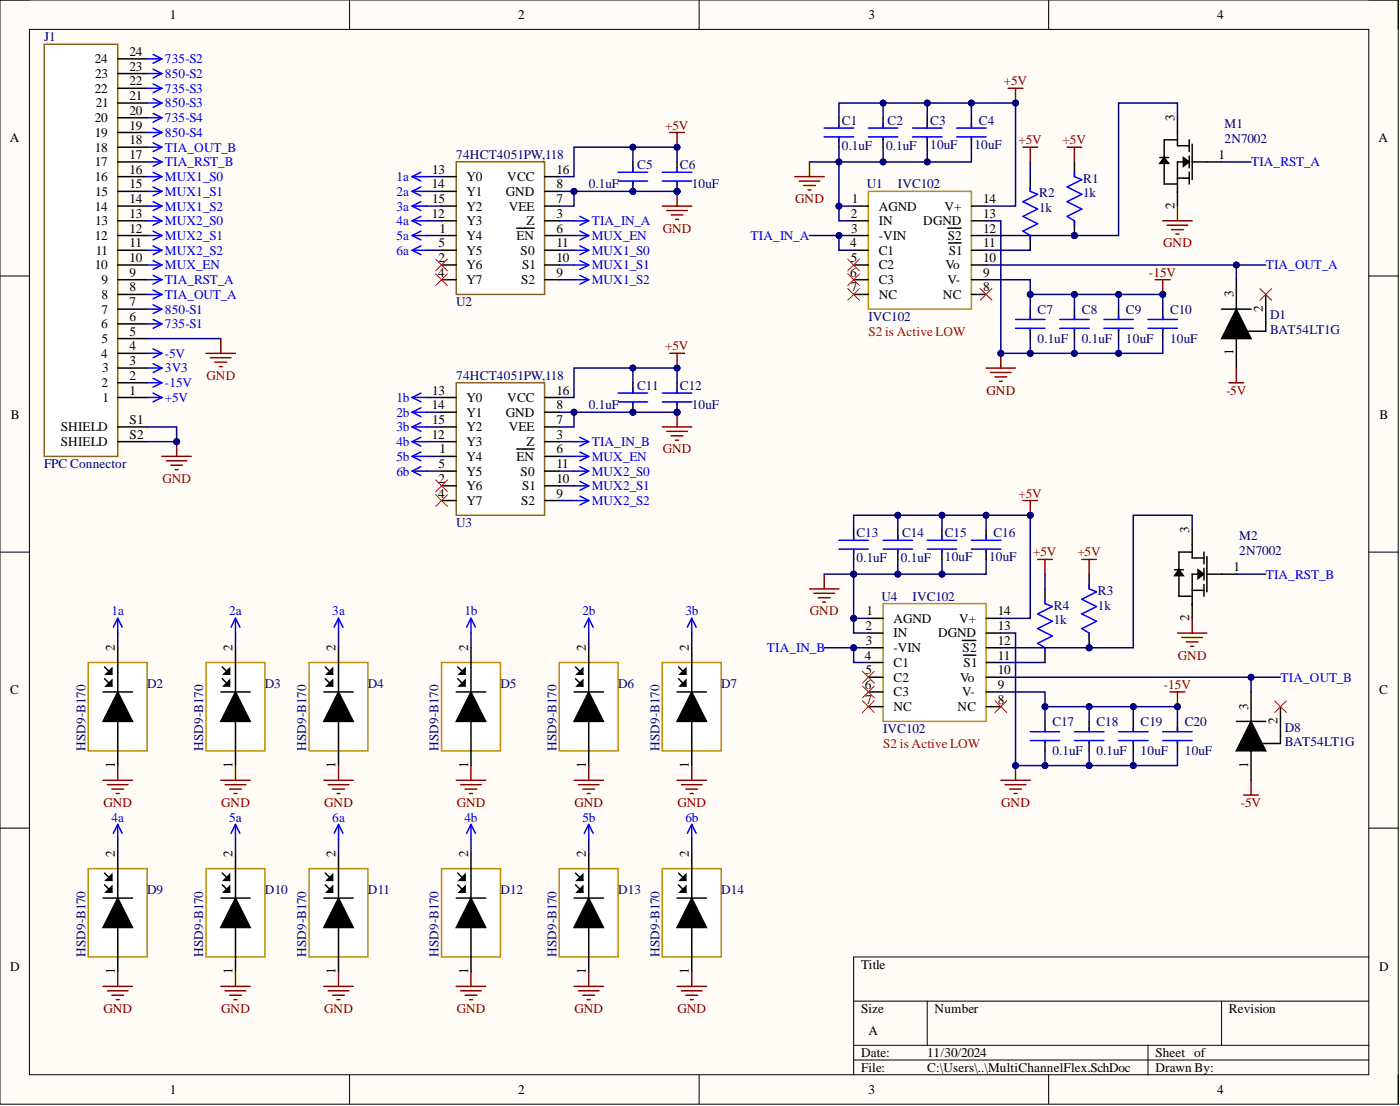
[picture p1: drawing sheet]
<svg xmlns="http://www.w3.org/2000/svg" width="241mm" height="190mm" viewBox="0 0 241 190" stroke-linecap="round" stroke-linejoin="round" font-family="sans-serif">
<defs><g id="words">
<g font-size="2.3">
<text x="29.3" y="3.3">1</text>
<text x="89.3" y="3.3">2</text>
<text x="149.7" y="3.3">3</text>
<text x="209.8" y="3.3">4</text>
<text x="16.3" y="10.9">24</text>
<text x="22.3" y="9.6">24</text>
<text x="16.3" y="16">22</text>
<text x="16.4" y="13.4">23</text>
<text x="22.3" y="17.2">21</text>
<text x="22.3" y="14.7">22</text>
<text x="22.3" y="12.2">23</text>
<text x="16.3" y="23.6">19</text>
<text x="16.3" y="21">20</text>
<text x="16.5" y="18.5">21</text>
<text x="22.3" y="22.3">19</text>
<text x="22.3" y="19.8">20</text>
<text x="202.4" y="20.8" transform="rotate(-90 202.4 20.8)">3</text>
<text x="1.7" y="24.5">A</text>
<text x="16.3" y="28.7">17</text>
<text x="16.3" y="26.1">18</text>
<text x="22.3" y="29.9">16</text>
<text x="22.3" y="27.4">17</text>
<text x="22.3" y="24.8">18</text>
<text x="74.5" y="29.9">13</text>
<text x="95.9" y="29.9">16</text>
<text x="210" y="27.4">1</text>
<text x="237.6" y="24.5">A</text>
<text x="16.3" y="31.2">16</text>
<text x="16.4" y="33.7">15</text>
<text x="22.3" y="35">14</text>
<text x="22.3" y="32.5">15</text>
<text x="74.4" y="32.5">14</text>
<text x="74.5" y="35">15</text>
<text x="80.4" y="31.2">Y0</text>
<text x="80.4" y="33.7">Y1</text>
<text x="87.2" y="33.7">GND</text>
<text x="87.4" y="31.2">VCC</text>
<text x="95.9" y="35">7</text>
<text x="95.9" y="32.5">8</text>
<text x="146.8" y="35">1</text>
<text x="169.5" y="35">14</text>
<text x="16.3" y="41.3">12</text>
<text x="16.3" y="36.3">14</text>
<text x="16.4" y="38.8">13</text>
<text x="22.3" y="40.1">12</text>
<text x="22.3" y="37.5">13</text>
<text x="74.4" y="37.5">12</text>
<text x="75.8" y="40.1">1</text>
<text x="80.4" y="41.3">Y4</text>
<text x="80.4" y="38.8">Y3</text>
<text x="80.4" y="36.3">Y2</text>
<text x="87.7" y="36.3">VEE</text>
<text x="89" y="41.3">EN</text>
<text x="90.7" y="38.8">Z</text>
<text x="95.9" y="37.5">3</text>
<text x="95.9" y="40.1">6</text>
<text x="146.6" y="37.5">2</text>
<text x="146.7" y="40.1">3</text>
<text x="151.4" y="36.3">AGND</text>
<text x="151.4" y="38.8">IN</text>
<text x="151.4" y="41.3">-VIN</text>
<text x="159.1" y="38.8">DGND</text>
<text x="162.8" y="36.3">V+</text>
<text x="163.4" y="41.3">S2</text>
<text x="169.5" y="40.1">12</text>
<text x="169.5" y="37.5">13</text>
<text x="202.4" y="36" transform="rotate(-90 202.4 36)">2</text>
<text x="16.3" y="46.4">10</text>
<text x="16.5" y="43.9">11</text>
<text x="22.3" y="47.7">9</text>
<text x="22.3" y="45.1">10</text>
<text x="22.3" y="42.6">11</text>
<text x="75.5" y="47.7">4</text>
<text x="75.6" y="45.1">2</text>
<text x="75.6" y="42.6">5</text>
<text x="80.4" y="46.4">Y6</text>
<text x="80.4" y="43.9">Y5</text>
<text x="89.7" y="43.9">S0</text>
<text x="90" y="46.4">S1</text>
<text x="95.9" y="47.7">9</text>
<text x="95.9" y="45.1">10</text>
<text x="95.9" y="42.6">11</text>
<text x="146.5" y="42.6">4</text>
<text x="146.5" y="47.7">6</text>
<text x="146.6" y="45.1">5</text>
<text x="151.4" y="43.9">C1</text>
<text x="151.4" y="46.4">C2</text>
<text x="162.9" y="46.4">Vo</text>
<text x="163.5" y="43.9">S1</text>
<text x="169.5" y="47.7">9</text>
<text x="169.5" y="45.1">10</text>
<text x="169.5" y="42.6">11</text>
<text x="17.5" y="51.5">8</text>
<text x="17.5" y="48.9">9</text>
<text x="22.3" y="52.7">7</text>
<text x="22.3" y="50.2">8</text>
<text x="80.4" y="48.9">Y7</text>
<text x="89.8" y="48.9">S2</text>
<text x="146.6" y="50.2">7</text>
<text x="151.4" y="48.9">C3</text>
<text x="151.4" y="51.5">NC</text>
<text x="162.5" y="51.5">NC</text>
<text x="163.3" y="48.9">V-</text>
<text x="169.5" y="50.2">8</text>
<text x="212.6" y="51.2" transform="rotate(-90 212.6 51.2)">3</text>
<text x="217.7" y="53.8" transform="rotate(-90 217.7 53.8)">2</text>
<text x="17.4" y="56.5">6</text>
<text x="17.5" y="59.1">5</text>
<text x="17.5" y="54">7</text>
<text x="22.3" y="57.8">5</text>
<text x="22.3" y="55.3">6</text>
<text x="17.4" y="61.6">4</text>
<text x="17.6" y="64.2">3</text>
<text x="22.3" y="65.4">2</text>
<text x="22.3" y="62.9">3</text>
<text x="22.3" y="60.3">4</text>
<text x="212.6" y="61.2" transform="rotate(-90 212.6 61.2)">1</text>
<text x="17.5" y="66.7">2</text>
<text x="17.7" y="69.2">1</text>
<text x="22.3" y="68">1</text>
<text x="74.4" y="70.5">14</text>
<text x="74.5" y="68">13</text>
<text x="80.4" y="69.2">Y0</text>
<text x="80.4" y="71.8">Y1</text>
<text x="87.2" y="71.8">GND</text>
<text x="87.4" y="69.2">VCC</text>
<text x="95.9" y="70.5">8</text>
<text x="95.9" y="68">16</text>
<text x="1.9" y="72.1">B</text>
<text x="10.5" y="74.3">SHIELD</text>
<text x="10.5" y="76.8">SHIELD</text>
<text x="22.3" y="73">S1</text>
<text x="22.3" y="75.6">S2</text>
<text x="74.4" y="75.6">12</text>
<text x="74.5" y="73">15</text>
<text x="80.4" y="76.8">Y3</text>
<text x="80.4" y="74.3">Y2</text>
<text x="87.7" y="74.3">VEE</text>
<text x="90.7" y="76.8">Z</text>
<text x="95.9" y="75.6">3</text>
<text x="95.9" y="73">7</text>
<text x="237.8" y="72.1">B</text>
<text x="75.6" y="83.2">2</text>
<text x="75.6" y="80.6">5</text>
<text x="75.8" y="78.1">1</text>
<text x="80.4" y="79.4">Y4</text>
<text x="80.4" y="81.9">Y5</text>
<text x="89" y="79.4">EN</text>
<text x="89.7" y="81.9">S0</text>
<text x="95.9" y="78.1">6</text>
<text x="95.9" y="83.2">10</text>
<text x="95.9" y="80.6">11</text>
<text x="75.5" y="85.7">4</text>
<text x="80.4" y="84.4">Y6</text>
<text x="80.4" y="87">Y7</text>
<text x="89.8" y="87">S2</text>
<text x="90" y="84.4">S1</text>
<text x="95.9" y="85.7">9</text>
<text x="205" y="91.8" transform="rotate(-90 205 91.8)">3</text>
<text x="212.6" y="98.4">1</text>
<text x="149.3" y="106">1</text>
<text x="154" y="107.3">AGND</text>
<text x="165.3" y="107.3">V+</text>
<text x="172" y="106">14</text>
<text x="205" y="107" transform="rotate(-90 205 107)">2</text>
<text x="19.8" y="112.1" transform="rotate(-90 19.8 112.1)">2</text>
<text x="40.1" y="112.1" transform="rotate(-90 40.1 112.1)">2</text>
<text x="57.8" y="112.1" transform="rotate(-90 57.8 112.1)">2</text>
<text x="80.7" y="112.1" transform="rotate(-90 80.7 112.1)">2</text>
<text x="101" y="112.1" transform="rotate(-90 101 112.1)">2</text>
<text x="118.7" y="112.1" transform="rotate(-90 118.7 112.1)">2</text>
<text x="149.1" y="113.6">4</text>
<text x="149.2" y="108.5">2</text>
<text x="149.2" y="111.1">3</text>
<text x="154" y="109.8">IN</text>
<text x="154" y="112.3">-VIN</text>
<text x="161.7" y="109.8">DGND</text>
<text x="165.9" y="112.3">S2</text>
<text x="172" y="113.6">11</text>
<text x="172" y="111.1">12</text>
<text x="172" y="108.5">13</text>
<text x="1.8" y="119.6">C</text>
<text x="149.1" y="118.7">6</text>
<text x="149.2" y="116.1">5</text>
<text x="154" y="114.9">C1</text>
<text x="154" y="117.4">C2</text>
<text x="154" y="119.9">C3</text>
<text x="165.5" y="117.4">Vo</text>
<text x="165.8" y="119.9">V-</text>
<text x="166.1" y="114.9">S1</text>
<text x="172" y="118.7">9</text>
<text x="172" y="116.1">10</text>
<text x="237.7" y="119.6">C</text>
<text x="149.2" y="121.2">7</text>
<text x="154" y="122.5">NC</text>
<text x="165.1" y="122.5">NC</text>
<text x="172" y="121.2">8</text>
<text x="215.1" y="122.2" transform="rotate(-90 215.1 122.2)">3</text>
<text x="220.2" y="124.8" transform="rotate(-90 220.2 124.8)">2</text>
<text x="19.8" y="132.2" transform="rotate(-90 19.8 132.2)">1</text>
<text x="40.1" y="132.2" transform="rotate(-90 40.1 132.2)">1</text>
<text x="57.8" y="132.2" transform="rotate(-90 57.8 132.2)">1</text>
<text x="80.7" y="132.2" transform="rotate(-90 80.7 132.2)">1</text>
<text x="101" y="132.2" transform="rotate(-90 101 132.2)">1</text>
<text x="118.7" y="132.2" transform="rotate(-90 118.7 132.2)">1</text>
<text x="215.1" y="132.2" transform="rotate(-90 215.1 132.2)">1</text>
<text x="19.8" y="147.6" transform="rotate(-90 19.8 147.6)">2</text>
<text x="40.1" y="147.6" transform="rotate(-90 40.1 147.6)">2</text>
<text x="57.8" y="147.6" transform="rotate(-90 57.8 147.6)">2</text>
<text x="80.7" y="147.6" transform="rotate(-90 80.7 147.6)">2</text>
<text x="101" y="147.6" transform="rotate(-90 101 147.6)">2</text>
<text x="118.7" y="147.6" transform="rotate(-90 118.7 147.6)">2</text>
<text x="1.8" y="167.2">D</text>
<text x="19.8" y="167.7" transform="rotate(-90 19.8 167.7)">1</text>
<text x="40.1" y="167.7" transform="rotate(-90 40.1 167.7)">1</text>
<text x="57.8" y="167.7" transform="rotate(-90 57.8 167.7)">1</text>
<text x="80.7" y="167.7" transform="rotate(-90 80.7 167.7)">1</text>
<text x="101" y="167.7" transform="rotate(-90 101 167.7)">1</text>
<text x="118.7" y="167.7" transform="rotate(-90 118.7 167.7)">1</text>
<text x="148.4" y="166.9">Title</text>
<text x="237.7" y="167.2">D</text>
<text x="148.4" y="174.5">Size</text>
<text x="149.7" y="178.3">A</text>
<text x="161.1" y="174.5">Number</text>
<text x="211.8" y="174.5">Revision</text>
<text x="148.4" y="182.1">Date:</text>
<text x="148.4" y="184.6">File:</text>
<text x="159.8" y="182.1">11/30/2024</text>
<text x="159.8" y="184.6">C:\Users\..\MultiChannelFlex.SchDoc</text>
<text x="199.1" y="182.1">Sheet of</text>
<text x="199.1" y="184.6">Drawn By:</text>
<text x="29.3" y="188.4">1</text>
<text x="89.3" y="188.4">2</text>
<text x="149.7" y="188.4">3</text>
<text x="209.8" y="188.4">4</text>
</g>
<g font-size="2.3" fill="#000080">
<text x="7.6" y="7.1">J1</text>
<text x="145.1" y="21.6">C1</text>
<text x="153" y="21.6">C2</text>
<text x="160.3" y="21.6">C3</text>
<text x="168.7" y="21.6">C4</text>
<text x="211.1" y="22.1">M1</text>
<text x="78.6" y="27.4">74HCT4051PW,118</text>
<text x="109.8" y="29.2">C5</text>
<text x="117.2" y="29.2">C6</text>
<text x="145.1" y="25.9">0.1uF</text>
<text x="152.7" y="25.9">0.1uF</text>
<text x="160.3" y="25.6">10uF</text>
<text x="167.9" y="25.6">10uF</text>
<text x="211.1" y="24.6">2N7002</text>
<text x="101.5" y="32.5">0.1uF</text>
<text x="119.2" y="32.5">10uF</text>
<text x="149.4" y="32.5">U1</text>
<text x="154.7" y="32.5">IVC102</text>
<text x="179.1" y="34">R2</text>
<text x="186.7" y="31.4">R1</text>
<text x="186.7" y="34">1k</text>
<text x="179.1" y="36.5">1k</text>
<text x="78.6" y="52.7">U2</text>
<text x="149.7" y="55.3">IVC102</text>
<text x="178.8" y="54">C7</text>
<text x="178.8" y="59.1">0.1uF</text>
<text x="186.5" y="54">C8</text>
<text x="186.5" y="59.1">0.1uF</text>
<text x="194.1" y="54">C9</text>
<text x="194.1" y="59.1">10uF</text>
<text x="201.7" y="54">C10</text>
<text x="201.7" y="59.1">10uF</text>
<text x="218.9" y="55">D1</text>
<text x="218.9" y="57.6">BAT54LT1G</text>
<text x="78.6" y="65.4">74HCT4051PW,118</text>
<text x="101.5" y="70.5">0.1uF</text>
<text x="109.8" y="67.2">C11</text>
<text x="117.2" y="67.2">C12</text>
<text x="119.2" y="70.5">10uF</text>
<text x="7.6" y="80.6">FPC Connector</text>
<text x="78.6" y="90.8">U3</text>
<text x="147.6" y="92.6">C13</text>
<text x="155.5" y="92.6">C14</text>
<text x="162.9" y="92.6">C15</text>
<text x="171.2" y="92.6">C16</text>
<text x="213.6" y="93.1">M2</text>
<text x="213.6" y="95.6">2N7002</text>
<text x="147.6" y="96.9">0.1uF</text>
<text x="155.3" y="96.9">0.1uF</text>
<text x="162.9" y="96.6">10uF</text>
<text x="170.5" y="96.6">10uF</text>
<text x="152" y="103.5">U4</text>
<text x="157.3" y="103.5">IVC102</text>
<text x="181.6" y="105">R4</text>
<text x="181.6" y="107.5">1k</text>
<text x="189.2" y="102.4">R3</text>
<text x="189.2" y="105">1k</text>
<text x="25.4" y="118.4">D2</text>
<text x="45.7" y="118.4">D3</text>
<text x="63.4" y="118.4">D4</text>
<text x="86.3" y="118.4">D5</text>
<text x="106.5" y="118.4">D6</text>
<text x="124.3" y="118.4">D7</text>
<text x="181.4" y="125">C17</text>
<text x="189" y="125">C18</text>
<text x="196.6" y="125">C19</text>
<text x="204.2" y="125">C20</text>
<text x="14.7" y="129.3" transform="rotate(-90 14.7 129.3)">HSD9-B170</text>
<text x="35" y="129.3" transform="rotate(-90 35 129.3)">HSD9-B170</text>
<text x="52.8" y="129.3" transform="rotate(-90 52.8 129.3)">HSD9-B170</text>
<text x="75.6" y="129.3" transform="rotate(-90 75.6 129.3)">HSD9-B170</text>
<text x="95.9" y="129.3" transform="rotate(-90 95.9 129.3)">HSD9-B170</text>
<text x="113.6" y="129.3" transform="rotate(-90 113.6 129.3)">HSD9-B170</text>
<text x="152.2" y="126.3">IVC102</text>
<text x="181.4" y="130.1">0.1uF</text>
<text x="189" y="130.1">0.1uF</text>
<text x="196.6" y="130.1">10uF</text>
<text x="204.2" y="130.1">10uF</text>
<text x="221.5" y="126">D8</text>
<text x="221.5" y="128.6">BAT54LT1G</text>
<text x="25.4" y="153.9">D9</text>
<text x="45.7" y="153.9">D10</text>
<text x="63.4" y="153.9">D11</text>
<text x="86.3" y="153.9">D12</text>
<text x="106.5" y="153.9">D13</text>
<text x="124.3" y="153.9">D14</text>
<text x="14.7" y="164.8" transform="rotate(-90 14.7 164.8)">HSD9-B170</text>
<text x="35" y="164.8" transform="rotate(-90 35 164.8)">HSD9-B170</text>
<text x="52.8" y="164.8" transform="rotate(-90 52.8 164.8)">HSD9-B170</text>
<text x="75.6" y="164.8" transform="rotate(-90 75.6 164.8)">HSD9-B170</text>
<text x="95.9" y="164.8" transform="rotate(-90 95.9 164.8)">HSD9-B170</text>
<text x="113.6" y="164.8" transform="rotate(-90 113.6 164.8)">HSD9-B170</text>
</g>
<g font-size="2.3" fill="#00f">
<text x="28.4" y="10.9">735-S2</text>
<text x="28.4" y="13.4">850-S2</text>
<text x="28.4" y="16">735-S3</text>
<text x="28.4" y="18.5">850-S3</text>
<text x="28.4" y="21">735-S4</text>
<text x="28.4" y="23.6">850-S4</text>
<text x="28.4" y="26.1">TIA_OUT_B</text>
<text x="28.4" y="28.7">TIA_RST_B</text>
<text x="215.6" y="28.7">TIA_RST_A</text>
<text x="28.4" y="31.2">MUX1_S0</text>
<text x="28.4" y="33.7">MUX1_S1</text>
<text x="68.3" y="31.2">1a</text>
<text x="68.3" y="33.7">2a</text>
<text x="28.4" y="36.3">MUX1_S2</text>
<text x="28.4" y="38.8">MUX2_S0</text>
<text x="28.4" y="41.3">MUX2_S1</text>
<text x="68.3" y="36.3">3a</text>
<text x="68.3" y="38.8">4a</text>
<text x="68.3" y="41.3">5a</text>
<text x="102" y="41.3">MUX_EN</text>
<text x="102" y="38.8">TIA_IN_A</text>
<text x="129.4" y="41.3">TIA_IN_A</text>
<text x="28.4" y="43.9">MUX2_S2</text>
<text x="28.4" y="46.4">MUX_EN</text>
<text x="68.3" y="43.9">6a</text>
<text x="102" y="43.9">MUX1_S0</text>
<text x="102" y="46.4">MUX1_S1</text>
<text x="218.2" y="46.4">TIA_OUT_A</text>
<text x="28.4" y="51.5">TIA_OUT_A</text>
<text x="28.4" y="48.9">TIA_RST_A</text>
<text x="102" y="48.9">MUX1_S2</text>
<text x="28.4" y="56.5">735-S1</text>
<text x="28.4" y="54">850-S1</text>
<text x="28.4" y="64.2">3V3</text>
<text x="28.4" y="61.6">-5V</text>
<text x="28.4" y="69.2">+5V</text>
<text x="28.4" y="66.7">-15V</text>
<text x="68.3" y="69.2">1b</text>
<text x="68.3" y="71.8">2b</text>
<text x="68.3" y="74.3">3b</text>
<text x="68.3" y="76.8">4b</text>
<text x="102" y="76.8">TIA_IN_B</text>
<text x="68.3" y="79.4">5b</text>
<text x="68.3" y="81.9">6b</text>
<text x="102" y="79.4">MUX_EN</text>
<text x="102" y="81.9">MUX2_S0</text>
<text x="102" y="84.4">MUX2_S1</text>
<text x="102" y="87">MUX2_S2</text>
<text x="218.2" y="99.7">TIA_RST_B</text>
<text x="19.2" y="106">1a</text>
<text x="39.5" y="106">2a</text>
<text x="57.2" y="106">3a</text>
<text x="80.1" y="106">1b</text>
<text x="100.4" y="106">2b</text>
<text x="118.1" y="106">3b</text>
<text x="132.2" y="112.3">TIA_IN_B</text>
<text x="220.7" y="117.4">TIA_OUT_B</text>
<text x="19.2" y="141.5">4a</text>
<text x="39.5" y="141.5">5a</text>
<text x="57.2" y="141.5">6a</text>
<text x="80.1" y="141.5">4b</text>
<text x="100.4" y="141.5">5b</text>
<text x="118.1" y="141.5">6b</text>
</g>
<g font-size="2.3" fill="#800000">
<text x="173" y="14.7">+5V</text>
<text x="114.7" y="22.3">+5V</text>
<text x="175.5" y="24.8">+5V</text>
<text x="183.2" y="24.8">+5V</text>
<text x="137.1" y="35">GND</text>
<text x="114.2" y="40.1">GND</text>
<text x="198" y="47.7">-15V</text>
<text x="200.5" y="42.6">GND</text>
<text x="114.7" y="60.3">+5V</text>
<text x="170" y="68">GND</text>
<text x="211.3" y="68">-5V</text>
<text x="114.2" y="78.1">GND</text>
<text x="175.5" y="85.7">+5V</text>
<text x="178.1" y="95.9">+5V</text>
<text x="185.7" y="95.9">+5V</text>
<text x="139.6" y="106">GND</text>
<text x="203" y="113.6">GND</text>
<text x="200.6" y="118.7">-15V</text>
<text x="17.8" y="139">GND</text>
<text x="38.1" y="139">GND</text>
<text x="55.9" y="139">GND</text>
<text x="78.7" y="139">GND</text>
<text x="99" y="139">GND</text>
<text x="116.8" y="139">GND</text>
<text x="172.6" y="139">GND</text>
<text x="213.8" y="139">-5V</text>
<text x="17.8" y="174.5">GND</text>
<text x="38.1" y="174.5">GND</text>
<text x="55.9" y="174.5">GND</text>
<text x="78.7" y="174.5">GND</text>
<text x="99" y="174.5">GND</text>
<text x="116.8" y="174.5">GND</text>
</g>
<g font-size="2.3" fill="#c00">
<text x="149.7" y="57.8">S2 is Active LOW</text>
<text x="152.2" y="128.8">S2 is Active LOW</text>
</g>
<g font-size="2.3" fill="#980000">
<text x="35.6" y="65.4">GND</text>
<text x="28" y="83.2">GND</text>
</g>
</g></defs>
<path d="M0 0h241v190.2h-241z" fill-rule="evenodd" fill="#fffcf8"/>
<path d="M0 0h241v190.2h-241z" fill="none" stroke="#000" stroke-width=".17"/>
<path d="M5.1 5.1h230.8v180h-230.8z" fill-rule="evenodd" fill="#fffcf8"/>
<g fill="none" stroke="#000" stroke-width=".17">
<path d="M0 0h5.1M60.2 0v5.1M120.5 0v5.1M180.7 0v5.1M235.9 0h5.1v5.1M5.1 5.1h230.8v180h-230.8zM0 47.5h5.1M235.9 47.5h5.1M0 95.1h5.1M235.9 95.1h5.1M0 142.6h5.1M235.9 142.6h5.1"/>
<path d="M147.1 172.4h88.8M159.8 172.4v7.6M210.6 172.4v7.6M235.9 164.8h-88.8v20.3M60.2 185.1v5.1M120.5 185.1v5.1M147.1 180h88.8M147.1 182.6h88.8M180.7 185.1v5.1M197.9 180v5.1M241 185.1v5.1"/>
</g>
<path d="M7.6 7.6h12.7v71h-12.7z" fill-rule="evenodd" fill="#fff"/>
<path d="M7.6 7.6h12.7v71h-12.7z" fill="none" stroke="#7f6000" stroke-width=".25"/>
<g fill="none" stroke="#000" stroke-width=".25">
<path d="M20.3 17.7h5.1M20.3 15.2h5.1M20.3 12.7h5.1M20.3 10.1h5.1M20.3 38h5.1M20.3 35.5h5.1M20.3 33h5.1M20.3 30.4h5.1M20.3 27.9h5.1M20.3 25.4h5.1M20.3 22.8h5.1M20.3 20.3h5.1"/>
<path d="M20.3 58.3h5.1M20.3 55.8h5.1M20.3 53.2h5.1M20.3 50.7h5.1M20.3 48.2h5.1M20.3 45.6h5.1M20.3 43.1h5.1M20.3 40.6h5.1M20.3 68.5h5.1M20.3 65.9h5.1M20.3 63.4h5.1M20.3 60.9h5.1"/>
<path d="M20.3 73.5h5.1M20.3 76.1h5.1"/>
</g>
<g fill="none" stroke="#00f" stroke-width=".25">
<path d="M25.4 10.1h2.5M25.4 12.7h2.5M25.4 15.2h2.5M25.4 17.7h2.5M26.4 9.4l1.5 .7M26.4 11.9l1.5 .8M26.4 14.4l1.5 .8M26.4 17l1.5 .7M26.4 19.5l1.5 .8M27.9 10.1l-1.5 .8M27.9 12.7l-1.5 .7M27.9 15.2l-1.5 .8"/>
<path d="M27.9 17.7l-1.5 .8M25.4 20.3h2.5M25.4 22.8h2.5M25.4 25.4h2.5M25.4 27.9h2.5M25.4 30.4h2.5M25.4 33h2.5M25.4 35.5h2.5M25.4 38h2.5M26.4 22.1l1.5 .7M26.4 24.6l1.5 .8M26.4 27.1l1.5 .8"/>
<path d="M26.4 29.7l1.5 .7M26.4 32.2l1.5 .8M26.4 34.7l1.5 .8M26.4 37.3l1.5 .7M26.4 39.8l1.5 .8M27.9 20.3l-1.5 .7M27.9 22.8l-1.5 .8M27.9 25.4l-1.5 .7M27.9 27.9l-1.5 .8M27.9 30.4l-1.5 .8M27.9 33l-1.5 .7M27.9 35.5l-1.5 .8"/>
<path d="M27.9 38l-1.5 .8M25.4 55.8h2.5M25.4 53.2h2.5M25.4 50.7h2.5M25.4 48.2h2.5M25.4 40.6h2.5M25.4 43.1h2.5M26.4 55l1.5 .8M26.4 52.5l1.5 .7M26.4 50l1.5 .7M26.4 47.4l1.5 .8M26.4 42.3l1.5 .8"/>
<path d="M27.9 55.8l-1.5 .7M27.9 53.2l-1.5 .8M27.9 50.7l-1.5 .8M27.9 48.2l-1.5 .7M27.9 40.6l-1.5 .7M27.9 43.1l-1.5 .8M25.4 68.5h2.5M25.4 65.9h2.5M25.4 63.4h2.5M25.4 60.9h2.5M26.4 67.7l1.5 .8M26.4 65.2l1.5 .7"/>
<path d="M26.4 62.6l1.5 .8M26.4 60.1l1.5 .8M27.9 68.5l-1.5 .7M27.9 65.9l-1.5 .8M27.9 63.4l-1.5 .8M27.9 60.9l-1.5 .7"/>
</g>
<path d="M38.1 58.3v2.6M27.9 78.6h5.1M28.7 79.4h3.5M30.4 76.1v2.5M35.5 60.9h5.1M36.3 61.6h3.5M37 62.4h2.1M37.8 63.1h.5M29.4 80.1h2.1M30.2 80.9h.5" fill="none" stroke="#980000" stroke-width=".25"/>
<circle cx="30.4" cy="76.1" r=".51" fill="#000080"/>
<circle cx="30.4" cy="76.1" r=".51" fill="none" stroke="#000080" stroke-width=".17"/>
<path d="M25.4 45.6h2.5M26.4 44.9l1.5 .7M27.9 45.6l-1.5 .8" fill="none" stroke="#00f" stroke-width=".25"/>
<path d="M78.6 27.9h15.3v22.8h-15.3z" fill-rule="evenodd" fill="#fff"/>
<path d="M78.6 27.9h15.3v22.8h-15.3z" fill="none" stroke="#7f6000" stroke-width=".25"/>
<g fill="none" stroke="#000" stroke-width=".25">
<path d="M76.1 38h2.5M76.1 35.5h2.5M76.1 33h2.5M76.1 30.4h2.5M89.1 39.3h3M93.9 38h2.5M93.9 35.5h2.5M93.9 33h2.5M93.9 30.4h2.5M76.1 40.6h2.5M76.1 45.6h2.5M76.1 48.2h2.5"/>
<path d="M76.1 43.1h2.5M93.9 40.6h2.5M93.9 45.6h2.5M93.9 48.2h2.5M93.9 43.1h2.5"/>
</g>
<path d="M149.7 33h17.7v20.2h-17.7z" fill-rule="evenodd" fill="#fff"/>
<path d="M149.7 33h17.7v20.2h-17.7z" fill="none" stroke="#bf9000" stroke-width=".25"/>
<g fill="none" stroke="#000" stroke-width=".25">
<path d="M147.1 35.5h2.6M147.1 38h2.6M163.3 39.3h2.4M167.4 35.5h2.6M167.4 38h2.6M177.6 30.4v2.6M147.1 40.6h2.6M147.1 43.1h2.6M147.1 45.6h2.6M147.1 48.2h2.6M147.1 50.7h2.6M163.5 41.8h2.2"/>
<path d="M167.4 40.6h2.6M167.4 43.1h2.6M167.4 45.6h2.6M167.4 48.2h2.6M167.4 50.7h2.6M177.6 40.6v2.5"/>
</g>
<path d="M177.6 32.2v.8l1.2 .5-2.5 1.2 2.5 1.3-2.5 1.3 2.5 1.2-2.5 1.3 1.3 .8v.7" fill="none" stroke="#00f" stroke-width=".25"/>
<path d="M146.1 44.6l2 2.1M146.1 47.2l2 2M146.1 49.7l2 2M148.1 44.6l-2 2.1M148.1 47.2l-2 2M148.1 49.7l-2 2M168.9 49.7l2.1 2M171 49.7l-2.1 2" fill="none" stroke="#f00" stroke-width=".17"/>
<path d="M173.8 15.2h2.5M175 15.2v2.5" fill="none" stroke="#800000" stroke-width=".25"/>
<circle cx="175" cy="17.7" r=".51" fill="#000080"/>
<circle cx="175" cy="17.7" r=".51" fill="none" stroke="#000080" stroke-width=".17"/>
<path d="M199.1 48.2h2.6M200.4 48.2v2.5" fill="none" stroke="#800000" stroke-width=".25"/>
<circle cx="200.4" cy="50.7" r=".51" fill="#000080"/>
<circle cx="200.4" cy="50.7" r=".51" fill="none" stroke="#000080" stroke-width=".17"/>
<path d="M170 63.4h5M170.7 64.2h3.6M171.5 64.9h2M172.2 65.7h.6M172.5 60.9v2.5" fill="none" stroke="#800000" stroke-width=".25"/>
<circle cx="172.5" cy="60.9" r=".51" fill="#000080"/>
<circle cx="172.5" cy="60.9" r=".51" fill="none" stroke="#000080" stroke-width=".17"/>
<circle cx="185.2" cy="40.6" r=".51" fill="#000080"/>
<circle cx="185.2" cy="40.6" r=".51" fill="none" stroke="#000080" stroke-width=".17"/>
<path d="M185.2 38v2.6" fill="none" stroke="#000" stroke-width=".25"/>
<circle cx="185.2" cy="40.6" r=".51" fill="#000080"/>
<circle cx="185.2" cy="40.6" r=".51" fill="none" stroke="#000080" stroke-width=".17"/>
<g fill="none" stroke="#000" stroke-width=".25">
<path d="M144.6 20.3v1.5M144.6 23.6v1.8M152.2 20.3v1.8M152.2 23.8v1.6M159.8 20.3v1.8M159.8 23.8v1.6M167.4 20.3v1.8M167.4 23.8v1.6M185.2 27.9v2.5M199.9 27.1h1.5M200.7 27.1l.7 1h-1.5zM202.9 20.3v4.8h2.1"/>
<path d="M202.9 30.7h2.1M202.9 24.1h-2.2v7.6h2.2M204 27.1l1 .8-1 .8zM204 27.9h-1.1v7.6M205 24.1v2M205 26.9v2M205 29.7v2M205.5 27.9h5.1M205.5 24.8v6.1M177.6 53.2v1.8M177.6 56.8v1.5M185.2 53.2v1.8"/>
<path d="M185.2 56.8v1.5M192.8 53.2v1.8M192.8 56.8v1.5M200.4 53.2v1.8M200.4 56.8v1.5M210.6 53.2h5M213.1 53.2l2.5 5.1h-5zM213.1 48.2v5M218.2 50.7v6.4h-5.1v6.3"/>
</g>
<g fill="none" stroke="#00f" stroke-width=".25">
<path d="M142.1 23.6h5M142.1 22.1h5M144.6 21.6v.5M144.6 23.6v.7M149.7 23.6h5M149.7 22.1h5M152.2 21.3v.8M152.2 23.6v.5M157.3 23.6h5.1M157.3 22.1h5.1M159.8 21.3v.8M159.8 23.6v.5"/>
<path d="M164.9 23.6h5.1M164.9 22.1h5.1M167.4 21.3v.8M167.4 23.6v.5M185.2 29.7v.7l1.3 .5-2.6 1.3 2.6 1.3-2.6 1.2 2.6 1.3-2.6 1.3 1.3 .7v.8M175 55h5.1M175 56.5h5.1M177.6 54.3v.7M177.6 56.5v.6M182.6 55h5.1M182.6 56.5h5.1M185.2 54.3v.7"/>
<path d="M185.2 56.5v.6M190.3 55h5M190.3 56.5h5M192.8 54.3v.7M192.8 56.5v.6M197.9 55h5M197.9 56.5h5M200.4 54.3v.7M200.4 56.5v.6"/>
</g>
<g fill="none" stroke="#800000" stroke-width=".25">
<path d="M137 30.4h5.1M137.7 31.2h3.6M138.5 31.9h2M139.3 32.7h.5M139.5 27.9v2.5M176.3 25.4h2.5M177.6 25.4v2.5M183.9 25.4h2.6M185.2 25.4v2.5M200.4 38h5.1M201.2 38.8h3.5M201.9 39.6h2.1"/>
<path d="M202.9 35.5v2.5M202.7 40.3h.5M211.8 65.9h2.6M213.1 63.4v2.5"/>
</g>
<path d="M200.7 27.1l.7 1h-1.5zM204 27.1l1 .8-1 .8zM213.1 53.2l2.5 5.1h-5z" fill="#000"/>
<path d="M217.1 49.7l2.1 2M219.2 49.7l-2.1 2" fill="none" stroke="#f00" stroke-width=".17"/>
<path d="M152.2 104h17.8v20.3h-17.8z" fill-rule="evenodd" fill="#fff"/>
<path d="M152.2 104h17.8v20.3h-17.8z" fill="none" stroke="#bf9000" stroke-width=".25"/>
<g fill="none" stroke="#000" stroke-width=".25">
<path d="M149.7 106.5h2.5M149.7 109h2.5M149.7 111.6h2.5M149.7 114.1h2.5M149.7 116.6h2.5M149.7 119.2h2.5M165.9 110.3h2.3M166.1 112.8h2.1M170 106.5h2.5M170 109h2.5M170 111.6h2.5M170 114.1h2.5"/>
<path d="M170 116.6h2.5M170 119.2h2.5M180.1 101.4v2.6M180.1 111.6v2.5M149.7 121.7h2.5M170 121.7h2.5"/>
</g>
<path d="M180.1 103.2v.8l1.3 .5-2.6 1.2 2.6 1.3-2.6 1.3 2.6 1.2-2.6 1.3 1.3 .8v.7" fill="none" stroke="#00f" stroke-width=".25"/>
<path d="M148.7 115.6l2 2.1M148.7 118.2l2 2M150.7 115.6l-2 2.1M150.7 118.2l-2 2M148.7 120.7l2 2M150.7 120.7l-2 2M171.5 120.7l2 2M173.5 120.7l-2 2" fill="none" stroke="#f00" stroke-width=".17"/>
<path d="M176.3 86.2h2.5M177.6 86.2v2.6" fill="none" stroke="#800000" stroke-width=".25"/>
<circle cx="177.6" cy="88.8" r=".51" fill="#000080"/>
<circle cx="177.6" cy="88.8" r=".51" fill="none" stroke="#000080" stroke-width=".17"/>
<path d="M201.7 119.2h2.5M202.9 119.2v2.5" fill="none" stroke="#800000" stroke-width=".25"/>
<circle cx="202.9" cy="121.7" r=".51" fill="#000080"/>
<circle cx="202.9" cy="121.7" r=".51" fill="none" stroke="#000080" stroke-width=".17"/>
<path d="M172.5 134.4h5.1M173.3 135.2h3.5M174 135.9h2.1M174.8 136.7h.5M175 131.9v2.5" fill="none" stroke="#800000" stroke-width=".25"/>
<circle cx="175" cy="131.9" r=".51" fill="#000080"/>
<circle cx="175" cy="131.9" r=".51" fill="none" stroke="#000080" stroke-width=".17"/>
<circle cx="187.7" cy="111.6" r=".51" fill="#000080"/>
<circle cx="187.7" cy="111.6" r=".51" fill="none" stroke="#000080" stroke-width=".17"/>
<path d="M187.7 109v2.6" fill="none" stroke="#000" stroke-width=".25"/>
<circle cx="187.7" cy="111.6" r=".51" fill="#000080"/>
<circle cx="187.7" cy="111.6" r=".51" fill="none" stroke="#000080" stroke-width=".17"/>
<g fill="none" stroke="#000" stroke-width=".25">
<path d="M147.1 91.3v1.5M147.1 94.6v1.8M154.7 91.3v1.8M154.7 94.8v1.6M162.4 91.3v1.8M162.4 94.8v1.6M170 91.3v1.8M170 94.8v1.6M187.7 98.9v2.5M202.4 98.1h1.6M203.2 98.1l.8 1h-1.6zM205.5 91.3v4.8h2"/>
<path d="M205.5 95.1h-2.3v7.6h2.3M206.5 98.1l1 .8-1 .8zM206.5 98.9h-1v7.6M207.5 95.1v2M207.5 97.9v2M208 98.9h5.1M208 95.9v6M205.5 101.7h2M207.5 100.7v2M215.6 119.2v5.1M180.1 124.3v1.7M180.1 127.8v1.5"/>
<path d="M187.7 124.3v1.7M187.7 127.8v1.5M195.3 124.3v1.7M195.3 127.8v1.5M202.9 124.3v1.7M202.9 127.8v1.5M213.1 124.3h5.1M215.6 124.3l2.6 5h-5.1zM220.7 121.7v6.4h-5.1v6.3"/>
</g>
<g fill="none" stroke="#00f" stroke-width=".25">
<path d="M144.6 94.6h5.1M144.6 93.1h5.1M147.1 92.6v.5M147.1 94.6v.7M152.2 94.6h5.1M152.2 93.1h5.1M154.7 92.3v.8M154.7 94.6v.5M159.8 94.6h5.1M159.8 93.1h5.1M162.4 92.3v.8M162.4 94.6v.5"/>
<path d="M167.4 94.6h5.1M167.4 93.1h5.1M170 92.3v.8M170 94.6v.5M187.7 100.7v.7l1.3 .5-2.5 1.3 2.5 1.3-2.5 1.2 2.5 1.3-2.5 1.3 1.2 .7v.8M177.6 126h5M177.6 127.6h5M180.1 125.3v.7M180.1 127.6v.5M185.2 126h5.1M185.2 127.6h5.1M187.7 125.3v.7"/>
<path d="M187.7 127.6v.5M192.8 126h5.1M192.8 127.6h5.1M195.3 125.3v.7M195.3 127.6v.5M200.4 126h5.1M200.4 127.6h5.1M202.9 125.3v.7M202.9 127.6v.5"/>
</g>
<g fill="none" stroke="#800000" stroke-width=".25">
<path d="M142.1 98.9v2.5M178.8 96.4h2.6M180.1 96.4v2.5M186.5 96.4h2.5M187.7 96.4v2.5M139.5 101.4h5.1M140.3 102.2h3.5M141 103h2.1M141.8 103.7h.5M202.9 109h5.1M203.7 109.8h3.6M204.5 110.6h2"/>
<path d="M205.2 111.3h.5M205.5 106.5v2.5M214.4 136.9h2.5M215.6 134.4v2.5"/>
</g>
<path d="M203.2 98.1l.8 1h-1.6zM206.5 98.1l1 .8-1 .8zM215.6 124.3l2.6 5h-5.1z" fill="#000"/>
<path d="M219.7 120.7l2 2M221.7 120.7l-2 2" fill="none" stroke="#f00" stroke-width=".17"/>
<path d="M15.2 114.1h10.2v15.2h-10.2z" fill-rule="evenodd" fill="#fff"/>
<path d="M15.2 114.1h10.2v15.2h-10.2z" fill="none" stroke="#bf9000" stroke-width=".25"/>
<path d="M17.8 119.2h5M18 116.9l1.3 1.3M18 114.9l1.3 1.2M18.3 118.2l1-1v1zM18.3 116.1l1-1v1zM20.3 119.2l2.5 5.1h-5zM20.3 111.6v7.6M20.3 124.3v7.6" fill="none" stroke="#000" stroke-width=".25"/>
<path d="M18.3 118.2l1-1v1zM18.3 116.1l1-1v1zM20.3 119.2l2.5 5.1h-5z" fill="#000"/>
<path d="M17.8 134.4h5M18.5 135.2h3.6M19.3 135.9h2M20 136.7h.5M20.3 131.9v2.5" fill="none" stroke="#800000" stroke-width=".25"/>
<path d="M20.3 106.5l-.8 1.5M20.3 106.5l.8 1.5M20.3 106.5v2.5" fill="none" stroke="#00f" stroke-width=".25"/>
<path d="M35.5 114.1h10.2v15.2h-10.2z" fill-rule="evenodd" fill="#fff"/>
<path d="M35.5 114.1h10.2v15.2h-10.2z" fill="none" stroke="#bf9000" stroke-width=".25"/>
<path d="M38.1 119.2h5M38.3 116.9l1.3 1.3M38.3 114.9l1.3 1.2M38.6 118.2l1-1v1zM38.6 116.1l1-1v1zM40.6 119.2l2.5 5.1h-5zM40.6 111.6v7.6M40.6 124.3v7.6" fill="none" stroke="#000" stroke-width=".25"/>
<path d="M38.6 118.2l1-1v1zM38.6 116.1l1-1v1zM40.6 119.2l2.5 5.1h-5z" fill="#000"/>
<path d="M38.1 134.4h5M38.8 135.2h3.6M39.6 135.9h2M40.3 136.7h.5M40.6 131.9v2.5" fill="none" stroke="#800000" stroke-width=".25"/>
<path d="M40.6 106.5l-.8 1.5M40.6 106.5l.7 1.5M40.6 106.5v2.5" fill="none" stroke="#00f" stroke-width=".25"/>
<path d="M53.3 114.1h10.1v15.2h-10.1z" fill-rule="evenodd" fill="#fff"/>
<path d="M53.3 114.1h10.1v15.2h-10.1z" fill="none" stroke="#bf9000" stroke-width=".25"/>
<path d="M55.8 119.2h5.1M56.1 116.9l1.2 1.3M56.1 114.9l1.2 1.2M56.3 118.2l1-1v1zM56.3 116.1l1-1v1zM58.3 119.2l2.6 5.1h-5.1zM58.3 111.6v7.6M58.3 124.3v7.6" fill="none" stroke="#000" stroke-width=".25"/>
<path d="M56.3 118.2l1-1v1zM56.3 116.1l1-1v1zM58.3 119.2l2.6 5.1h-5.1z" fill="#000"/>
<path d="M55.8 134.4h5.1M56.6 135.2h3.5M57.3 135.9h2.1M58.1 136.7h.5M58.3 131.9v2.5" fill="none" stroke="#800000" stroke-width=".25"/>
<path d="M58.3 106.5l-.7 1.5M58.3 106.5l.8 1.5M58.3 106.5v2.5" fill="none" stroke="#00f" stroke-width=".25"/>
<path d="M15.2 149.6h10.2v15.2h-10.2z" fill-rule="evenodd" fill="#fff"/>
<path d="M15.2 149.6h10.2v15.2h-10.2z" fill="none" stroke="#bf9000" stroke-width=".25"/>
<path d="M17.8 154.7h5M18 152.4l1.3 1.3M18 150.4l1.3 1.2M18.3 153.7l1-1v1zM18.3 151.6l1-1v1zM20.3 154.7l2.5 5.1h-5zM20.3 147.1v7.6M20.3 159.8v7.6" fill="none" stroke="#000" stroke-width=".25"/>
<path d="M20.3 154.7l2.5 5.1h-5zM18.3 153.7l1-1v1zM18.3 151.6l1-1v1z" fill="#000"/>
<path d="M17.8 169.9h5M18.5 170.7h3.6M19.3 171.4h2M20 172.2h.5M20.3 167.4v2.5" fill="none" stroke="#800000" stroke-width=".25"/>
<path d="M20.3 142l-.8 1.5M20.3 142l.8 1.5M20.3 142v2.5" fill="none" stroke="#00f" stroke-width=".25"/>
<path d="M35.5 149.6h10.2v15.2h-10.2z" fill-rule="evenodd" fill="#fff"/>
<path d="M35.5 149.6h10.2v15.2h-10.2z" fill="none" stroke="#bf9000" stroke-width=".25"/>
<path d="M38.1 154.7h5M38.3 152.4l1.3 1.3M38.3 150.4l1.3 1.2M38.6 153.7l1-1v1zM38.6 151.6l1-1v1zM40.6 154.7l2.5 5.1h-5zM40.6 147.1v7.6M40.6 159.8v7.6" fill="none" stroke="#000" stroke-width=".25"/>
<path d="M40.6 154.7l2.5 5.1h-5zM38.6 153.7l1-1v1zM38.6 151.6l1-1v1z" fill="#000"/>
<path d="M38.1 169.9h5M38.8 170.7h3.6M39.6 171.4h2M40.3 172.2h.5M40.6 167.4v2.5" fill="none" stroke="#800000" stroke-width=".25"/>
<path d="M40.6 142l-.8 1.5M40.6 142l.7 1.5M40.6 142v2.5" fill="none" stroke="#00f" stroke-width=".25"/>
<path d="M53.3 149.6h10.1v15.2h-10.1z" fill-rule="evenodd" fill="#fff"/>
<path d="M53.3 149.6h10.1v15.2h-10.1z" fill="none" stroke="#bf9000" stroke-width=".25"/>
<path d="M55.8 154.7h5.1M56.1 152.4l1.2 1.3M56.1 150.4l1.2 1.2M56.3 153.7l1-1v1zM56.3 151.6l1-1v1zM58.3 154.7l2.6 5.1h-5.1zM58.3 147.1v7.6M58.3 159.8v7.6" fill="none" stroke="#000" stroke-width=".25"/>
<path d="M58.3 154.7l2.6 5.1h-5.1zM56.3 153.7l1-1v1zM56.3 151.6l1-1v1z" fill="#000"/>
<path d="M55.8 169.9h5.1M56.6 170.7h3.5M57.3 171.4h2.1M58.1 172.2h.5M58.3 167.4v2.5" fill="none" stroke="#800000" stroke-width=".25"/>
<path d="M58.3 142l-.7 1.5M58.3 142l.8 1.5M58.3 142v2.5" fill="none" stroke="#00f" stroke-width=".25"/>
<path d="M76.1 114.1h10.2v15.2h-10.2z" fill-rule="evenodd" fill="#fff"/>
<path d="M76.1 114.1h10.2v15.2h-10.2z" fill="none" stroke="#bf9000" stroke-width=".25"/>
<path d="M78.6 119.2h5.1M78.9 116.9l1.3 1.3M78.9 114.9l1.3 1.2M79.1 118.2l1.1-1v1zM79.1 116.1l1.1-1v1zM81.2 119.2l2.5 5.1h-5.1zM81.2 111.6v7.6M81.2 124.3v7.6" fill="none" stroke="#000" stroke-width=".25"/>
<path d="M79.1 118.2l1.1-1v1zM79.1 116.1l1.1-1v1zM81.2 119.2l2.5 5.1h-5.1z" fill="#000"/>
<path d="M78.6 134.4h5.1M79.4 135.2h3.6M80.2 135.9h2M80.9 136.7h.5M81.2 131.9v2.5" fill="none" stroke="#800000" stroke-width=".25"/>
<path d="M81.2 106.5l-.8 1.5M81.2 106.5l.7 1.5M81.2 106.5v2.5" fill="none" stroke="#00f" stroke-width=".25"/>
<path d="M96.4 114.1h10.1v15.2h-10.1z" fill-rule="evenodd" fill="#fff"/>
<path d="M96.4 114.1h10.1v15.2h-10.1z" fill="none" stroke="#bf9000" stroke-width=".25"/>
<path d="M98.9 119.2h5.1M99.2 116.9l1.3 1.3M99.2 114.9l1.3 1.2M99.4 118.2l1.1-1v1zM99.4 116.1l1.1-1v1zM101.5 119.2l2.5 5.1h-5.1zM101.5 111.6v7.6M101.5 124.3v7.6" fill="none" stroke="#000" stroke-width=".25"/>
<path d="M99.4 118.2l1.1-1v1zM99.4 116.1l1.1-1v1zM101.5 119.2l2.5 5.1h-5.1z" fill="#000"/>
<path d="M98.9 134.4h5.1M99.7 135.2h3.5M100.5 135.9h2M101.2 136.7h.5M101.5 131.9v2.5" fill="none" stroke="#800000" stroke-width=".25"/>
<path d="M101.5 106.5l-.8 1.5M101.5 106.5l.7 1.5M101.5 106.5v2.5" fill="none" stroke="#00f" stroke-width=".25"/>
<path d="M114.2 114.1h10.1v15.2h-10.1z" fill-rule="evenodd" fill="#fff"/>
<path d="M114.2 114.1h10.1v15.2h-10.1z" fill="none" stroke="#bf9000" stroke-width=".25"/>
<path d="M116.7 119.2h5.1M116.9 116.9l1.3 1.3M116.9 114.9l1.3 1.2M117.2 118.2l1-1v1zM117.2 116.1l1-1v1zM119.2 119.2l2.6 5.1h-5.1zM119.2 111.6v7.6M119.2 124.3v7.6" fill="none" stroke="#000" stroke-width=".25"/>
<path d="M117.2 118.2l1-1v1zM117.2 116.1l1-1v1zM119.2 119.2l2.6 5.1h-5.1z" fill="#000"/>
<path d="M116.7 134.4h5.1M117.5 135.2h3.5M118.2 135.9h2M119 136.7h.5M119.2 131.9v2.5" fill="none" stroke="#800000" stroke-width=".25"/>
<path d="M119.2 106.5l-.7 1.5M119.2 106.5l.8 1.5M119.2 106.5v2.5" fill="none" stroke="#00f" stroke-width=".25"/>
<path d="M76.1 149.6h10.2v15.2h-10.2z" fill-rule="evenodd" fill="#fff"/>
<path d="M76.1 149.6h10.2v15.2h-10.2z" fill="none" stroke="#bf9000" stroke-width=".25"/>
<path d="M78.6 154.7h5.1M78.9 152.4l1.3 1.3M78.9 150.4l1.3 1.2M79.1 153.7l1.1-1v1zM79.1 151.6l1.1-1v1zM81.2 154.7l2.5 5.1h-5.1zM81.2 147.1v7.6M81.2 159.8v7.6" fill="none" stroke="#000" stroke-width=".25"/>
<path d="M81.2 154.7l2.5 5.1h-5.1zM79.1 153.7l1.1-1v1zM79.1 151.6l1.1-1v1z" fill="#000"/>
<path d="M78.6 169.9h5.1M79.4 170.7h3.6M80.2 171.4h2M80.9 172.2h.5M81.2 167.4v2.5" fill="none" stroke="#800000" stroke-width=".25"/>
<path d="M81.2 142l-.8 1.5M81.2 142l.7 1.5M81.2 142v2.5" fill="none" stroke="#00f" stroke-width=".25"/>
<path d="M96.4 149.6h10.1v15.2h-10.1z" fill-rule="evenodd" fill="#fff"/>
<path d="M96.4 149.6h10.1v15.2h-10.1z" fill="none" stroke="#bf9000" stroke-width=".25"/>
<path d="M98.9 154.7h5.1M99.2 152.4l1.3 1.3M99.2 150.4l1.3 1.2M99.4 153.7l1.1-1v1zM99.4 151.6l1.1-1v1zM101.5 154.7l2.5 5.1h-5.1zM101.5 147.1v7.6M101.5 159.8v7.6" fill="none" stroke="#000" stroke-width=".25"/>
<path d="M101.5 154.7l2.5 5.1h-5.1zM99.4 153.7l1.1-1v1zM99.4 151.6l1.1-1v1z" fill="#000"/>
<path d="M98.9 169.9h5.1M99.7 170.7h3.5M100.5 171.4h2M101.2 172.2h.5M101.5 167.4v2.5" fill="none" stroke="#800000" stroke-width=".25"/>
<path d="M101.5 142l-.8 1.5M101.5 142l.7 1.5M101.5 142v2.5" fill="none" stroke="#00f" stroke-width=".25"/>
<path d="M114.2 149.6h10.1v15.2h-10.1z" fill-rule="evenodd" fill="#fff"/>
<path d="M114.2 149.6h10.1v15.2h-10.1z" fill="none" stroke="#bf9000" stroke-width=".25"/>
<path d="M116.7 154.7h5.1M116.9 152.4l1.3 1.3M116.9 150.4l1.3 1.2M117.2 153.7l1-1v1zM117.2 151.6l1-1v1zM119.2 154.7l2.6 5.1h-5.1zM119.2 147.1v7.6M119.2 159.8v7.6" fill="none" stroke="#000" stroke-width=".25"/>
<path d="M119.2 154.7l2.6 5.1h-5.1zM117.2 153.7l1-1v1zM117.2 151.6l1-1v1z" fill="#000"/>
<path d="M116.7 169.9h5.1M117.5 170.7h3.5M118.2 171.4h2M119 172.2h.5M119.2 167.4v2.5" fill="none" stroke="#800000" stroke-width=".25"/>
<path d="M119.2 142l-.7 1.5M119.2 142l.8 1.5M119.2 142v2.5" fill="none" stroke="#00f" stroke-width=".25"/>
<circle cx="109.1" cy="33" r=".51" fill="#000080"/>
<circle cx="109.1" cy="33" r=".51" fill="none" stroke="#000080" stroke-width=".17"/>
<path d="M109.1 27.9v1.8M109.1 31.4v1.6" fill="none" stroke="#000" stroke-width=".25"/>
<circle cx="109.1" cy="33" r=".51" fill="#000080"/>
<circle cx="109.1" cy="33" r=".51" fill="none" stroke="#000080" stroke-width=".17"/>
<path d="M106.5 29.7h5.1M106.5 31.2h5.1M109.1 28.9v.8M109.1 31.2v.5" fill="none" stroke="#00f" stroke-width=".25"/>
<circle cx="116.7" cy="33" r=".51" fill="#000080"/>
<circle cx="116.7" cy="33" r=".51" fill="none" stroke="#000080" stroke-width=".17"/>
<path d="M116.7 27.9v1.8M116.7 31.4v1.6" fill="none" stroke="#000" stroke-width=".25"/>
<circle cx="116.7" cy="33" r=".51" fill="#000080"/>
<circle cx="116.7" cy="33" r=".51" fill="none" stroke="#000080" stroke-width=".17"/>
<path d="M114.2 29.7h5M114.2 31.2h5M116.7 28.9v.8M116.7 31.2v.5" fill="none" stroke="#00f" stroke-width=".25"/>
<path d="M114.2 35.5h5M114.9 36.3h3.6M115.7 37h2M116.4 37.8h.5M116.7 33v2.5" fill="none" stroke="#800000" stroke-width=".25"/>
<circle cx="116.7" cy="33" r=".51" fill="#000080"/>
<circle cx="116.7" cy="33" r=".51" fill="none" stroke="#000080" stroke-width=".17"/>
<g fill="none" stroke="#00f" stroke-width=".25">
<path d="M71 30.4l1.6 .8M71 30.4h2.6M71 33l1.6 .7M71 33h2.6M71 35.5l1.6 .8M71 35.5h2.6M71 38l1.6 .8M71 38h2.6M72.6 29.7l-1.6 .7M72.6 32.2l-1.6 .8M72.6 34.7l-1.6 .8M72.6 37.3l-1.6 .7"/>
<path d="M72.6 39.8l-1.6 .8M98.9 38h2.6M99.9 39.8l1.6 .8M99.9 37.3l1.6 .7M101.5 38l-1.6 .8M71 40.6l1.6 .7M71 40.6h2.6M71 43.1l1.6 .8M71 43.1h2.6M72.6 42.3l-1.6 .8M98.9 40.6h2.6M98.9 43.1h2.6"/>
<path d="M98.9 45.6h2.6M98.9 48.2h2.6M99.9 47.4l1.6 .8M99.9 42.3l1.6 .8M99.9 44.9l1.6 .7M101.5 40.6l-1.6 .7M101.5 43.1l-1.6 .8M101.5 45.6l-1.6 .8M101.5 48.2l-1.6 .7"/>
</g>
<path d="M75.1 44.6l2 2.1M75.1 47.2l2 2M77.1 44.6l-2 2.1M77.1 47.2l-2 2" fill="none" stroke="#f00" stroke-width=".17"/>
<path d="M78.6 65.9h15.3v22.9h-15.3z" fill-rule="evenodd" fill="#fff"/>
<path d="M78.6 65.9h15.3v22.9h-15.3z" fill="none" stroke="#7f6000" stroke-width=".25"/>
<g fill="none" stroke="#000" stroke-width=".25">
<path d="M76.1 78.6h2.5M76.1 76.1h2.5M76.1 73.5h2.5M76.1 71h2.5M76.1 68.5h2.5M89.1 77.3h3M93.9 78.6h2.5M93.9 76.1h2.5M93.9 73.5h2.5M93.9 71h2.5M93.9 68.5h2.5M76.1 83.7h2.5"/>
<path d="M76.1 86.2h2.5M76.1 81.1h2.5M93.9 83.7h2.5M93.9 86.2h2.5M93.9 81.1h2.5"/>
</g>
<circle cx="109.1" cy="71" r=".51" fill="#000080"/>
<circle cx="109.1" cy="71" r=".51" fill="none" stroke="#000080" stroke-width=".17"/>
<path d="M109.1 65.9v1.8M109.1 69.5v1.5" fill="none" stroke="#000" stroke-width=".25"/>
<circle cx="109.1" cy="71" r=".51" fill="#000080"/>
<circle cx="109.1" cy="71" r=".51" fill="none" stroke="#000080" stroke-width=".17"/>
<path d="M106.5 67.7h5.1M106.5 69.2h5.1M109.1 66.9v.8M109.1 69.2v.5" fill="none" stroke="#00f" stroke-width=".25"/>
<circle cx="116.7" cy="71" r=".51" fill="#000080"/>
<circle cx="116.7" cy="71" r=".51" fill="none" stroke="#000080" stroke-width=".17"/>
<path d="M116.7 65.9v1.8M116.7 69.5v1.5" fill="none" stroke="#000" stroke-width=".25"/>
<circle cx="116.7" cy="71" r=".51" fill="#000080"/>
<circle cx="116.7" cy="71" r=".51" fill="none" stroke="#000080" stroke-width=".17"/>
<path d="M114.2 67.7h5M114.2 69.2h5M116.7 66.9v.8M116.7 69.2v.5" fill="none" stroke="#00f" stroke-width=".25"/>
<path d="M114.2 73.5h5M114.9 74.3h3.6M115.7 75.1h2M116.4 75.8h.5M116.7 71v2.5" fill="none" stroke="#800000" stroke-width=".25"/>
<circle cx="116.7" cy="71" r=".51" fill="#000080"/>
<circle cx="116.7" cy="71" r=".51" fill="none" stroke="#000080" stroke-width=".17"/>
<g fill="none" stroke="#00f" stroke-width=".25">
<path d="M71 68.5l1.6 .7M71 68.5h2.6M71 71l1.6 .8M71 71h2.6M71 73.5l1.6 .8M71 73.5h2.6M71 76.1l1.6 .7M71 76.1h2.6M71 78.6l1.6 .8M71 78.6h2.6M72.6 67.7l-1.6 .8M72.6 70.2l-1.6 .8"/>
<path d="M72.6 72.8l-1.6 .7M72.6 75.3l-1.6 .8M72.6 77.8l-1.6 .8M98.9 76.1h2.6M98.9 78.6h2.6M99.9 77.8l1.6 .8M99.9 75.3l1.6 .8M101.5 78.6l-1.6 .8M101.5 76.1l-1.6 .7M71 81.1l1.6 .8M71 81.1h2.6M72.6 80.4l-1.6 .7"/>
<path d="M98.9 81.1h2.6M98.9 83.7h2.6M98.9 86.2h2.6M99.9 82.9l1.6 .8M99.9 80.4l1.6 .7M99.9 85.5l1.6 .7M101.5 81.1l-1.6 .8M101.5 83.7l-1.6 .7M101.5 86.2l-1.6 .8"/>
</g>
<path d="M75.1 82.7l2 2M75.1 85.2l2 2M77.1 82.7l-2 2M77.1 85.2l-2 2" fill="none" stroke="#f00" stroke-width=".17"/>
<path d="M25.4 73.5h5v2.6h-5" fill="none" stroke="#000080" stroke-width=".25"/>
<circle cx="30.4" cy="76.1" r=".51" fill="#000080"/>
<circle cx="30.4" cy="76.1" r=".51" fill="none" stroke="#000080" stroke-width=".17"/>
<path d="M177.6 27.9v2.5M25.4 58.3h12.7M170 43.1h7.6M177.6 58.3v2.6" fill="none" stroke="#000080" stroke-width=".25"/>
<circle cx="177.6" cy="60.9" r=".51" fill="#000080"/>
<circle cx="177.6" cy="60.9" r=".51" fill="none" stroke="#000080" stroke-width=".17"/>
<path d="M192.8 58.3v2.6" fill="none" stroke="#000080" stroke-width=".25"/>
<circle cx="192.8" cy="60.9" r=".51" fill="#000080"/>
<circle cx="192.8" cy="60.9" r=".51" fill="none" stroke="#000080" stroke-width=".17"/>
<path d="M185.2 58.3v2.6" fill="none" stroke="#000080" stroke-width=".25"/>
<circle cx="185.2" cy="60.9" r=".51" fill="#000080"/>
<circle cx="185.2" cy="60.9" r=".51" fill="none" stroke="#000080" stroke-width=".17"/>
<path d="M177.6 50.7v2.5" fill="none" stroke="#000080" stroke-width=".25"/>
<circle cx="177.6" cy="50.7" r=".51" fill="#000080"/>
<circle cx="177.6" cy="50.7" r=".51" fill="none" stroke="#000080" stroke-width=".17"/>
<path d="M185.2 50.7v2.5" fill="none" stroke="#000080" stroke-width=".25"/>
<circle cx="185.2" cy="50.7" r=".51" fill="#000080"/>
<circle cx="185.2" cy="50.7" r=".51" fill="none" stroke="#000080" stroke-width=".17"/>
<path d="M192.8 50.7v2.5" fill="none" stroke="#000080" stroke-width=".25"/>
<circle cx="192.8" cy="50.7" r=".51" fill="#000080"/>
<circle cx="192.8" cy="50.7" r=".51" fill="none" stroke="#000080" stroke-width=".17"/>
<path d="M139.5 27.9h5.1v7.6h2.5" fill="none" stroke="#000080" stroke-width=".25"/>
<circle cx="144.6" cy="27.9" r=".51" fill="#000080"/>
<circle cx="144.6" cy="27.9" r=".51" fill="none" stroke="#000080" stroke-width=".17"/>
<circle cx="144.6" cy="35.5" r=".51" fill="#000080"/>
<circle cx="144.6" cy="35.5" r=".51" fill="none" stroke="#000080" stroke-width=".17"/>
<path d="M159.8 17.7v2.6" fill="none" stroke="#000080" stroke-width=".25"/>
<circle cx="159.8" cy="17.7" r=".51" fill="#000080"/>
<circle cx="159.8" cy="17.7" r=".51" fill="none" stroke="#000080" stroke-width=".17"/>
<path d="M152.2 17.7v2.6" fill="none" stroke="#000080" stroke-width=".25"/>
<circle cx="152.2" cy="17.7" r=".51" fill="#000080"/>
<circle cx="152.2" cy="17.7" r=".51" fill="none" stroke="#000080" stroke-width=".17"/>
<path d="M159.8 25.4v2.5" fill="none" stroke="#000080" stroke-width=".25"/>
<circle cx="159.8" cy="27.9" r=".51" fill="#000080"/>
<circle cx="159.8" cy="27.9" r=".51" fill="none" stroke="#000080" stroke-width=".17"/>
<path d="M152.2 25.4v2.5" fill="none" stroke="#000080" stroke-width=".25"/>
<circle cx="152.2" cy="27.9" r=".51" fill="#000080"/>
<circle cx="152.2" cy="27.9" r=".51" fill="none" stroke="#000080" stroke-width=".17"/>
<path d="M167.4 17.7v2.6" fill="none" stroke="#000080" stroke-width=".25"/>
<circle cx="167.4" cy="17.7" r=".51" fill="#000080"/>
<circle cx="167.4" cy="17.7" r=".51" fill="none" stroke="#000080" stroke-width=".17"/>
<path d="M213.1 45.6v2.6" fill="none" stroke="#000080" stroke-width=".25"/>
<circle cx="213.1" cy="45.6" r=".51" fill="#000080"/>
<circle cx="213.1" cy="45.6" r=".51" fill="none" stroke="#000080" stroke-width=".17"/>
<path d="M202.9 20.3v-2.6h-10.1v22.9h-22.8" fill="none" stroke="#000080" stroke-width=".25"/>
<circle cx="185.2" cy="40.6" r=".51" fill="#000080"/>
<circle cx="185.2" cy="40.6" r=".51" fill="none" stroke="#000080" stroke-width=".17"/>
<path d="M144.6 35.5v2.5h2.5M210.6 27.9h5" fill="none" stroke="#000080" stroke-width=".25"/>
<circle cx="144.6" cy="35.5" r=".51" fill="#000080"/>
<circle cx="144.6" cy="35.5" r=".51" fill="none" stroke="#000080" stroke-width=".17"/>
<path d="M144.6 40.6v2.5h2.5" fill="none" stroke="#000080" stroke-width=".25"/>
<circle cx="144.6" cy="40.6" r=".51" fill="#000080"/>
<circle cx="144.6" cy="40.6" r=".51" fill="none" stroke="#000080" stroke-width=".17"/>
<path d="M180.1 98.9v2.5M172.5 114.1h7.6M180.1 129.3v2.6" fill="none" stroke="#000080" stroke-width=".25"/>
<circle cx="180.1" cy="131.9" r=".51" fill="#000080"/>
<circle cx="180.1" cy="131.9" r=".51" fill="none" stroke="#000080" stroke-width=".17"/>
<path d="M195.3 129.3v2.6" fill="none" stroke="#000080" stroke-width=".25"/>
<circle cx="195.3" cy="131.9" r=".51" fill="#000080"/>
<circle cx="195.3" cy="131.9" r=".51" fill="none" stroke="#000080" stroke-width=".17"/>
<path d="M187.7 129.3v2.6" fill="none" stroke="#000080" stroke-width=".25"/>
<circle cx="187.7" cy="131.9" r=".51" fill="#000080"/>
<circle cx="187.7" cy="131.9" r=".51" fill="none" stroke="#000080" stroke-width=".17"/>
<path d="M180.1 121.7v2.6" fill="none" stroke="#000080" stroke-width=".25"/>
<circle cx="180.1" cy="121.7" r=".51" fill="#000080"/>
<circle cx="180.1" cy="121.7" r=".51" fill="none" stroke="#000080" stroke-width=".17"/>
<path d="M187.7 121.7v2.6" fill="none" stroke="#000080" stroke-width=".25"/>
<circle cx="187.7" cy="121.7" r=".51" fill="#000080"/>
<circle cx="187.7" cy="121.7" r=".51" fill="none" stroke="#000080" stroke-width=".17"/>
<path d="M195.3 121.7v2.6" fill="none" stroke="#000080" stroke-width=".25"/>
<circle cx="195.3" cy="121.7" r=".51" fill="#000080"/>
<circle cx="195.3" cy="121.7" r=".51" fill="none" stroke="#000080" stroke-width=".17"/>
<path d="M142.1 98.9h5v7.6h2.6" fill="none" stroke="#000080" stroke-width=".25"/>
<circle cx="147.1" cy="98.9" r=".51" fill="#000080"/>
<circle cx="147.1" cy="98.9" r=".51" fill="none" stroke="#000080" stroke-width=".17"/>
<circle cx="147.1" cy="106.5" r=".51" fill="#000080"/>
<circle cx="147.1" cy="106.5" r=".51" fill="none" stroke="#000080" stroke-width=".17"/>
<path d="M162.4 88.8v2.5" fill="none" stroke="#000080" stroke-width=".25"/>
<circle cx="162.4" cy="88.8" r=".51" fill="#000080"/>
<circle cx="162.4" cy="88.8" r=".51" fill="none" stroke="#000080" stroke-width=".17"/>
<path d="M154.7 88.8v2.5" fill="none" stroke="#000080" stroke-width=".25"/>
<circle cx="154.7" cy="88.8" r=".51" fill="#000080"/>
<circle cx="154.7" cy="88.8" r=".51" fill="none" stroke="#000080" stroke-width=".17"/>
<path d="M147.1 96.4v2.5" fill="none" stroke="#000080" stroke-width=".25"/>
<circle cx="147.1" cy="98.9" r=".51" fill="#000080"/>
<circle cx="147.1" cy="98.9" r=".51" fill="none" stroke="#000080" stroke-width=".17"/>
<path d="M162.4 96.4v2.5" fill="none" stroke="#000080" stroke-width=".25"/>
<circle cx="162.4" cy="98.9" r=".51" fill="#000080"/>
<circle cx="162.4" cy="98.9" r=".51" fill="none" stroke="#000080" stroke-width=".17"/>
<path d="M154.7 96.4v2.5" fill="none" stroke="#000080" stroke-width=".25"/>
<circle cx="154.7" cy="98.9" r=".51" fill="#000080"/>
<circle cx="154.7" cy="98.9" r=".51" fill="none" stroke="#000080" stroke-width=".17"/>
<path d="M170 88.8v2.5" fill="none" stroke="#000080" stroke-width=".25"/>
<circle cx="170" cy="88.8" r=".51" fill="#000080"/>
<circle cx="170" cy="88.8" r=".51" fill="none" stroke="#000080" stroke-width=".17"/>
<path d="M170 96.4v2.5h-22.9" fill="none" stroke="#000080" stroke-width=".25"/>
<circle cx="147.1" cy="98.9" r=".51" fill="#000080"/>
<circle cx="147.1" cy="98.9" r=".51" fill="none" stroke="#000080" stroke-width=".17"/>
<circle cx="154.7" cy="98.9" r=".51" fill="#000080"/>
<circle cx="154.7" cy="98.9" r=".51" fill="none" stroke="#000080" stroke-width=".17"/>
<circle cx="162.4" cy="98.9" r=".51" fill="#000080"/>
<circle cx="162.4" cy="98.9" r=".51" fill="none" stroke="#000080" stroke-width=".17"/>
<path d="M172.5 119.2h7.6v2.5h22.8v2.6" fill="none" stroke="#000080" stroke-width=".25"/>
<circle cx="180.1" cy="121.7" r=".51" fill="#000080"/>
<circle cx="180.1" cy="121.7" r=".51" fill="none" stroke="#000080" stroke-width=".17"/>
<circle cx="187.7" cy="121.7" r=".51" fill="#000080"/>
<circle cx="187.7" cy="121.7" r=".51" fill="none" stroke="#000080" stroke-width=".17"/>
<circle cx="195.3" cy="121.7" r=".51" fill="#000080"/>
<circle cx="195.3" cy="121.7" r=".51" fill="none" stroke="#000080" stroke-width=".17"/>
<circle cx="202.9" cy="121.7" r=".51" fill="#000080"/>
<circle cx="202.9" cy="121.7" r=".51" fill="none" stroke="#000080" stroke-width=".17"/>
<path d="M172.5 109h2.5v22.9h27.9v-2.6" fill="none" stroke="#000080" stroke-width=".25"/>
<circle cx="195.3" cy="131.9" r=".51" fill="#000080"/>
<circle cx="195.3" cy="131.9" r=".51" fill="none" stroke="#000080" stroke-width=".17"/>
<circle cx="187.7" cy="131.9" r=".51" fill="#000080"/>
<circle cx="187.7" cy="131.9" r=".51" fill="none" stroke="#000080" stroke-width=".17"/>
<circle cx="180.1" cy="131.9" r=".51" fill="#000080"/>
<circle cx="180.1" cy="131.9" r=".51" fill="none" stroke="#000080" stroke-width=".17"/>
<circle cx="175" cy="131.9" r=".51" fill="#000080"/>
<circle cx="175" cy="131.9" r=".51" fill="none" stroke="#000080" stroke-width=".17"/>
<path d="M172.5 116.6h48.2" fill="none" stroke="#000080" stroke-width=".25"/>
<circle cx="215.6" cy="116.6" r=".51" fill="#000080"/>
<circle cx="215.6" cy="116.6" r=".51" fill="none" stroke="#000080" stroke-width=".17"/>
<path d="M215.6 116.6v2.6" fill="none" stroke="#000080" stroke-width=".25"/>
<circle cx="215.6" cy="116.6" r=".51" fill="#000080"/>
<circle cx="215.6" cy="116.6" r=".51" fill="none" stroke="#000080" stroke-width=".17"/>
<path d="M205.5 91.3v-2.5h-10.2v22.8h-22.8" fill="none" stroke="#000080" stroke-width=".25"/>
<circle cx="187.7" cy="111.6" r=".51" fill="#000080"/>
<circle cx="187.7" cy="111.6" r=".51" fill="none" stroke="#000080" stroke-width=".17"/>
<path d="M147.1 91.3v-2.5h30.5v17.7h-5.1M213.1 98.9h5.1" fill="none" stroke="#000080" stroke-width=".25"/>
<circle cx="154.7" cy="88.8" r=".51" fill="#000080"/>
<circle cx="154.7" cy="88.8" r=".51" fill="none" stroke="#000080" stroke-width=".17"/>
<circle cx="162.4" cy="88.8" r=".51" fill="#000080"/>
<circle cx="162.4" cy="88.8" r=".51" fill="none" stroke="#000080" stroke-width=".17"/>
<circle cx="170" cy="88.8" r=".51" fill="#000080"/>
<circle cx="170" cy="88.8" r=".51" fill="none" stroke="#000080" stroke-width=".17"/>
<circle cx="177.6" cy="88.8" r=".51" fill="#000080"/>
<circle cx="177.6" cy="88.8" r=".51" fill="none" stroke="#000080" stroke-width=".17"/>
<path d="M147.1 106.5v2.5h2.6" fill="none" stroke="#000080" stroke-width=".25"/>
<circle cx="147.1" cy="106.5" r=".51" fill="#000080"/>
<circle cx="147.1" cy="106.5" r=".51" fill="none" stroke="#000080" stroke-width=".17"/>
<path d="M147.1 111.6v2.5h2.6" fill="none" stroke="#000080" stroke-width=".25"/>
<circle cx="147.1" cy="111.6" r=".51" fill="#000080"/>
<circle cx="147.1" cy="111.6" r=".51" fill="none" stroke="#000080" stroke-width=".17"/>
<g fill="none" stroke="#000080" stroke-width=".25">
<path d="M144.6 25.4v2.5h22.8v-2.5M20.3 109v2.6M40.6 109v2.6M58.3 109v2.6M81.2 109v2.6M101.5 109v2.6M119.2 109v2.6M20.3 144.5v2.6M40.6 144.5v2.6M58.3 144.5v2.6M81.2 144.5v2.6M101.5 144.5v2.6"/>
<path d="M119.2 144.5v2.6"/>
</g>
<circle cx="144.6" cy="27.9" r=".51" fill="#000080"/>
<circle cx="144.6" cy="27.9" r=".51" fill="none" stroke="#000080" stroke-width=".17"/>
<circle cx="152.2" cy="27.9" r=".51" fill="#000080"/>
<circle cx="152.2" cy="27.9" r=".51" fill="none" stroke="#000080" stroke-width=".17"/>
<circle cx="159.8" cy="27.9" r=".51" fill="#000080"/>
<circle cx="159.8" cy="27.9" r=".51" fill="none" stroke="#000080" stroke-width=".17"/>
<path d="M170 48.2h7.6v2.5h22.8v2.5" fill="none" stroke="#000080" stroke-width=".25"/>
<circle cx="177.6" cy="50.7" r=".51" fill="#000080"/>
<circle cx="177.6" cy="50.7" r=".51" fill="none" stroke="#000080" stroke-width=".17"/>
<circle cx="185.2" cy="50.7" r=".51" fill="#000080"/>
<circle cx="185.2" cy="50.7" r=".51" fill="none" stroke="#000080" stroke-width=".17"/>
<circle cx="192.8" cy="50.7" r=".51" fill="#000080"/>
<circle cx="192.8" cy="50.7" r=".51" fill="none" stroke="#000080" stroke-width=".17"/>
<circle cx="200.4" cy="50.7" r=".51" fill="#000080"/>
<circle cx="200.4" cy="50.7" r=".51" fill="none" stroke="#000080" stroke-width=".17"/>
<path d="M170 45.6h48.2" fill="none" stroke="#000080" stroke-width=".25"/>
<circle cx="213.1" cy="45.6" r=".51" fill="#000080"/>
<circle cx="213.1" cy="45.6" r=".51" fill="none" stroke="#000080" stroke-width=".17"/>
<path d="M170 38h2.5v22.9h27.9v-2.6" fill="none" stroke="#000080" stroke-width=".25"/>
<circle cx="192.8" cy="60.9" r=".51" fill="#000080"/>
<circle cx="192.8" cy="60.9" r=".51" fill="none" stroke="#000080" stroke-width=".17"/>
<circle cx="185.2" cy="60.9" r=".51" fill="#000080"/>
<circle cx="185.2" cy="60.9" r=".51" fill="none" stroke="#000080" stroke-width=".17"/>
<circle cx="177.6" cy="60.9" r=".51" fill="#000080"/>
<circle cx="177.6" cy="60.9" r=".51" fill="none" stroke="#000080" stroke-width=".17"/>
<circle cx="172.5" cy="60.9" r=".51" fill="#000080"/>
<circle cx="172.5" cy="60.9" r=".51" fill="none" stroke="#000080" stroke-width=".17"/>
<path d="M144.6 20.3v-2.6h30.4v17.8h-5" fill="none" stroke="#000080" stroke-width=".25"/>
<circle cx="152.2" cy="17.7" r=".51" fill="#000080"/>
<circle cx="152.2" cy="17.7" r=".51" fill="none" stroke="#000080" stroke-width=".17"/>
<circle cx="159.8" cy="17.7" r=".51" fill="#000080"/>
<circle cx="159.8" cy="17.7" r=".51" fill="none" stroke="#000080" stroke-width=".17"/>
<circle cx="167.4" cy="17.7" r=".51" fill="#000080"/>
<circle cx="167.4" cy="17.7" r=".51" fill="none" stroke="#000080" stroke-width=".17"/>
<circle cx="175" cy="17.7" r=".51" fill="#000080"/>
<circle cx="175" cy="17.7" r=".51" fill="none" stroke="#000080" stroke-width=".17"/>
<path d="M96.4 33h2.5v2.5h-2.5" fill="none" stroke="#000080" stroke-width=".25"/>
<circle cx="98.9" cy="33" r=".51" fill="#000080"/>
<circle cx="98.9" cy="33" r=".51" fill="none" stroke="#000080" stroke-width=".17"/>
<path d="M98.9 33h17.8" fill="none" stroke="#000080" stroke-width=".25"/>
<circle cx="98.9" cy="33" r=".51" fill="#000080"/>
<circle cx="98.9" cy="33" r=".51" fill="none" stroke="#000080" stroke-width=".17"/>
<circle cx="109.1" cy="33" r=".51" fill="#000080"/>
<circle cx="109.1" cy="33" r=".51" fill="none" stroke="#000080" stroke-width=".17"/>
<circle cx="116.7" cy="33" r=".51" fill="#000080"/>
<circle cx="116.7" cy="33" r=".51" fill="none" stroke="#000080" stroke-width=".17"/>
<path d="M73.6 30.4h2.5M73.6 33h2.5M73.6 35.5h2.5M73.6 38h2.5M96.4 38h2.5M109.1 25.4v2.5M73.6 40.6h2.5M73.6 43.1h2.5M96.4 40.6h2.5M96.4 43.1h2.5M96.4 45.6h2.5M96.4 48.2h2.5" fill="none" stroke="#000080" stroke-width=".25"/>
<circle cx="109.1" cy="25.4" r=".51" fill="#000080"/>
<circle cx="109.1" cy="25.4" r=".51" fill="none" stroke="#000080" stroke-width=".17"/>
<path d="M139.5 40.6h7.6" fill="none" stroke="#000080" stroke-width=".25"/>
<circle cx="144.6" cy="40.6" r=".51" fill="#000080"/>
<circle cx="144.6" cy="40.6" r=".51" fill="none" stroke="#000080" stroke-width=".17"/>
<path d="M142.1 111.6h7.6" fill="none" stroke="#000080" stroke-width=".25"/>
<circle cx="147.1" cy="111.6" r=".51" fill="#000080"/>
<circle cx="147.1" cy="111.6" r=".51" fill="none" stroke="#000080" stroke-width=".17"/>
<path d="M96.4 71h2.5v2.5h-2.5" fill="none" stroke="#000080" stroke-width=".25"/>
<circle cx="98.9" cy="71" r=".51" fill="#000080"/>
<circle cx="98.9" cy="71" r=".51" fill="none" stroke="#000080" stroke-width=".17"/>
<path d="M98.9 71h17.8" fill="none" stroke="#000080" stroke-width=".25"/>
<circle cx="98.9" cy="71" r=".51" fill="#000080"/>
<circle cx="98.9" cy="71" r=".51" fill="none" stroke="#000080" stroke-width=".17"/>
<circle cx="109.1" cy="71" r=".51" fill="#000080"/>
<circle cx="109.1" cy="71" r=".51" fill="none" stroke="#000080" stroke-width=".17"/>
<circle cx="116.7" cy="71" r=".51" fill="#000080"/>
<circle cx="116.7" cy="71" r=".51" fill="none" stroke="#000080" stroke-width=".17"/>
<path d="M73.6 68.5h2.5M73.6 71h2.5M73.6 73.5h2.5M73.6 76.1h2.5M73.6 78.6h2.5M96.4 76.1h2.5M96.4 78.6h2.5M109.1 63.4v2.5M73.6 81.1h2.5M96.4 81.1h2.5M96.4 83.7h2.5M96.4 86.2h2.5" fill="none" stroke="#000080" stroke-width=".25"/>
<circle cx="109.1" cy="63.4" r=".51" fill="#000080"/>
<circle cx="109.1" cy="63.4" r=".51" fill="none" stroke="#000080" stroke-width=".17"/>
<path d="M116.7 65.9v-2.5h-17.8v5.1h-2.5" fill="none" stroke="#000080" stroke-width=".25"/>
<circle cx="116.7" cy="63.4" r=".51" fill="#000080"/>
<circle cx="116.7" cy="63.4" r=".51" fill="none" stroke="#000080" stroke-width=".17"/>
<circle cx="109.1" cy="63.4" r=".51" fill="#000080"/>
<circle cx="109.1" cy="63.4" r=".51" fill="none" stroke="#000080" stroke-width=".17"/>
<path d="M116.7 27.9v-2.5h-17.8v5h-2.5" fill="none" stroke="#000080" stroke-width=".25"/>
<circle cx="116.7" cy="25.4" r=".51" fill="#000080"/>
<circle cx="116.7" cy="25.4" r=".51" fill="none" stroke="#000080" stroke-width=".17"/>
<circle cx="109.1" cy="25.4" r=".51" fill="#000080"/>
<circle cx="109.1" cy="25.4" r=".51" fill="none" stroke="#000080" stroke-width=".17"/>
<path d="M115.4 22.8h2.6M116.7 22.8v2.6" fill="none" stroke="#800000" stroke-width=".25"/>
<circle cx="116.7" cy="25.4" r=".51" fill="#000080"/>
<circle cx="116.7" cy="25.4" r=".51" fill="none" stroke="#000080" stroke-width=".17"/>
<path d="M115.4 60.9h2.6M116.7 60.9v2.5" fill="none" stroke="#800000" stroke-width=".25"/>
<circle cx="116.7" cy="63.4" r=".51" fill="#000080"/>
<circle cx="116.7" cy="63.4" r=".51" fill="none" stroke="#000080" stroke-width=".17"/>
<use href="#words"/>
</svg>
